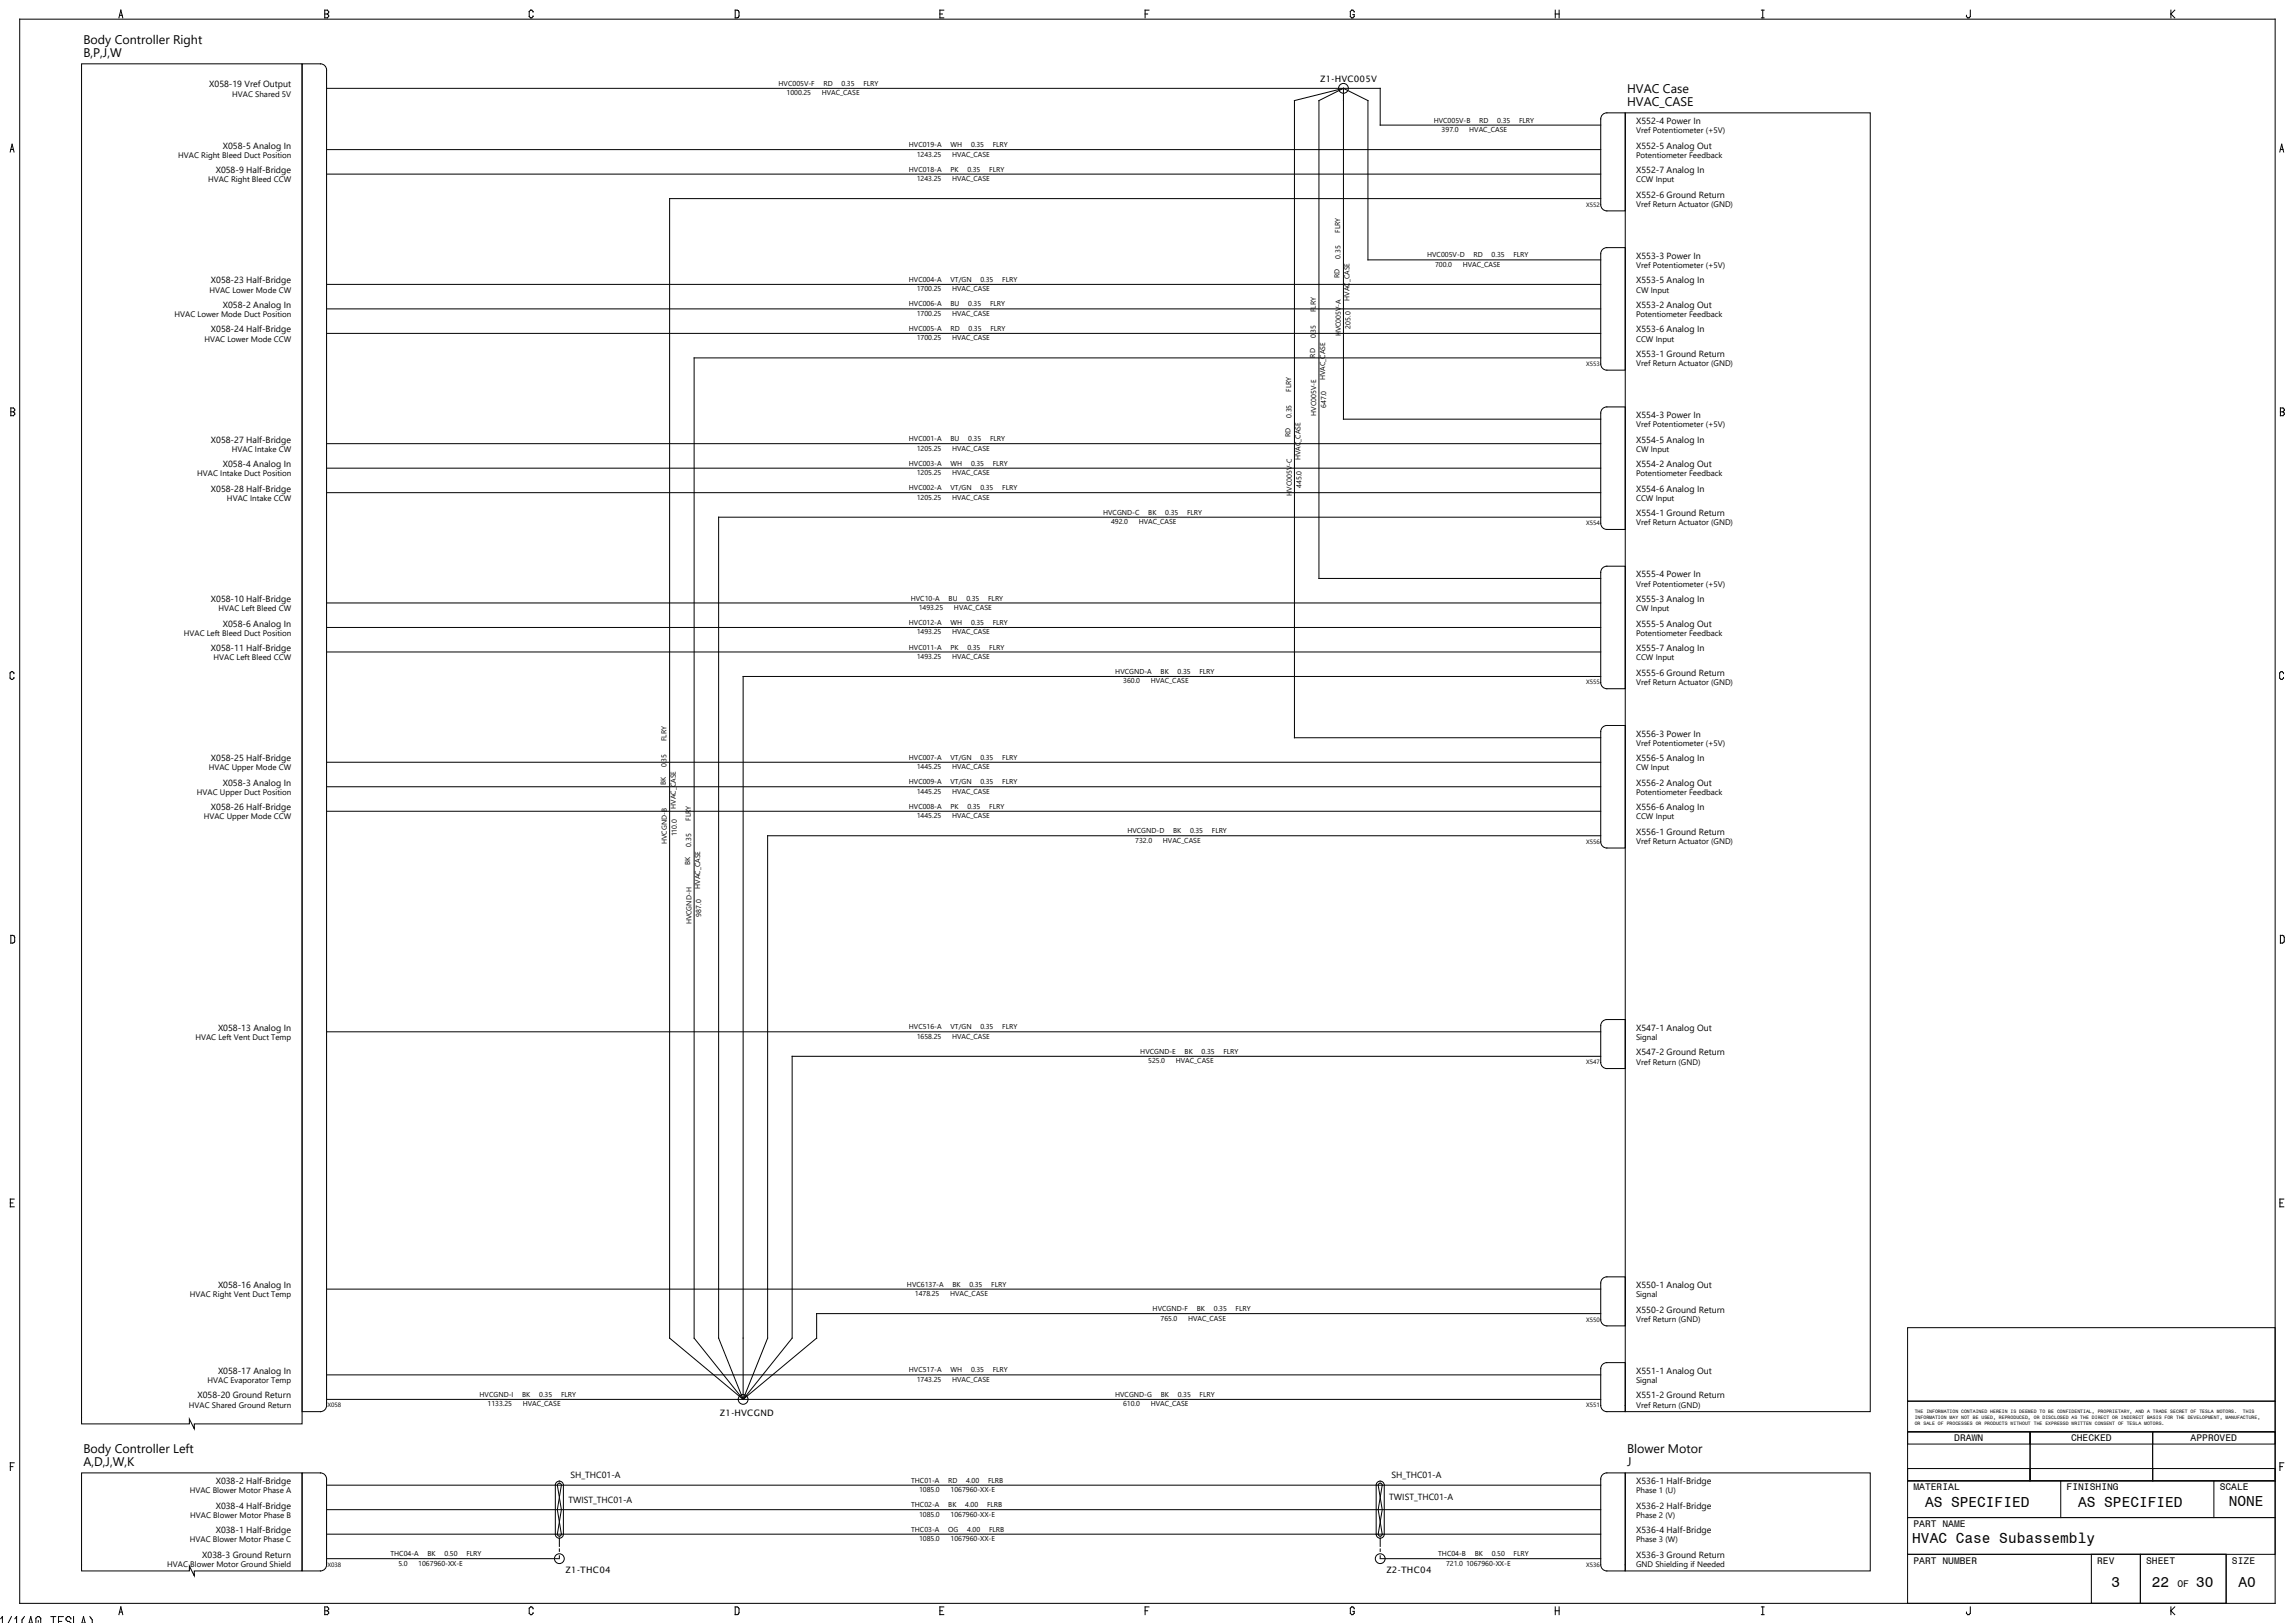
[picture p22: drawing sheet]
<svg xmlns="http://www.w3.org/2000/svg" width="1189mm" height="841mm" viewBox="0 0 1189 841" stroke-linecap="round" stroke-linejoin="round" font-family="sans-serif">
<defs><g id="words">
<g font-size="7.5">
<text x="998" y="781">AS SPECIFIED</text>
<text x="1077" y="781">AS SPECIFIED</text>
<text x="1155" y="781">NONE</text>
<text x="991" y="799">HVAC Case Subassembly</text>
<text x="1094" y="822">3</text>
<text x="1115" y="822">22</text>
<text x="1138" y="822">30</text>
<text x="1160" y="822">A0</text>
</g>
<g font-size="6.5">
<text x="43" y="23">Body Controller Right</text>
<text x="43" y="30">B,P,J,W</text>
<text x="843" y="48">HVAC Case</text>
<text x="843" y="55">HVAC_CASE</text>
<text x="43" y="753">Body Controller Left</text>
<text x="843" y="753">Blower Motor</text>
<text x="43" y="760">A,D,J,W,K</text>
<text x="843" y="760">J</text>
</g>
<g font-size="5">
<text x="1013" y="747">DRAWN</text>
<text x="1073" y="747">CHECKED</text>
<text x="1135" y="747">APPROVED</text>
<text x="992" y="772">MATERIAL</text>
<text x="1071" y="772">FINISHING</text>
<text x="1150" y="772">SCALE</text>
<text x="992" y="791">PART NAME</text>
<text x="992" y="810">PART NUMBER</text>
<text x="1087" y="810">REV</text>
<text x="1112" y="810">SHEET</text>
<text x="1157" y="810">SIZE</text>
<text x="1128" y="822">OF</text>
</g>
<g font-size="4.6">
<text x="108" y="45">X058-19 Vref Output</text>
<text x="684" y="42">Z1-HVC005V</text>
<text x="848" y="64">X552-4 Power In</text>
<text x="116" y="77">X058-5 Analog In</text>
<text x="848" y="77">X552-5 Analog Out</text>
<text x="112" y="90">X058-9 Half-Bridge</text>
<text x="848" y="90">X552-7 Analog In</text>
<text x="848" y="102">X552-6 Ground Return</text>
<text x="848" y="134">X553-3 Power In</text>
<text x="109" y="147">X058-23 Half-Bridge</text>
<text x="848" y="147">X553-5 Analog In</text>
<text x="116" y="160">X058-2 Analog In</text>
<text x="848" y="160">X553-2 Analog Out</text>
<text x="109" y="172">X058-24 Half-Bridge</text>
<text x="848" y="172">X553-6 Analog In</text>
<text x="848" y="185">X553-1 Ground Return</text>
<text x="848" y="217">X554-3 Power In</text>
<text x="109" y="229">X058-27 Half-Bridge</text>
<text x="848" y="229">X554-5 Analog In</text>
<text x="116" y="242">X058-4 Analog In</text>
<text x="848" y="242">X554-2 Analog Out</text>
<text x="109" y="255">X058-28 Half-Bridge</text>
<text x="848" y="255">X554-6 Analog In</text>
<text x="848" y="268">X554-1 Ground Return</text>
<text x="848" y="299">X555-4 Power In</text>
<text x="109" y="312">X058-10 Half-Bridge</text>
<text x="848" y="312">X555-3 Analog In</text>
<text x="116" y="325">X058-6 Analog In</text>
<text x="848" y="325">X555-5 Analog Out</text>
<text x="109" y="337">X058-11 Half-Bridge</text>
<text x="848" y="337">X555-7 Analog In</text>
<text x="848" y="350">X555-6 Ground Return</text>
<text x="848" y="382">X556-3 Power In</text>
<text x="109" y="394">X058-25 Half-Bridge</text>
<text x="848" y="394">X556-5 Analog In</text>
<text x="116" y="407">X058-3 Analog In</text>
<text x="848" y="407">X556-2 Analog Out</text>
<text x="109" y="420">X058-26 Half-Bridge</text>
<text x="848" y="420">X556-6 Analog In</text>
<text x="848" y="433">X556-1 Ground Return</text>
<text x="113" y="534">X058-13 Analog In</text>
<text x="848" y="534">X547-1 Analog Out</text>
<text x="848" y="547">X547-2 Ground Return</text>
<text x="113" y="668">X058-16 Analog In</text>
<text x="848" y="668">X550-1 Analog Out</text>
<text x="848" y="680">X550-2 Ground Return</text>
<text x="113" y="712">X058-17 Analog In</text>
<text x="848" y="712">X551-1 Analog Out</text>
<text x="102" y="725">X058-20 Ground Return</text>
<text x="848" y="725">X551-2 Ground Return</text>
<text x="373" y="734">Z1-HVCGND</text>
<text x="296" y="766">SH_THC01-A</text>
<text x="721" y="766">SH_THC01-A</text>
<text x="112" y="769">X038-2 Half-Bridge</text>
<text x="848" y="769">X536-1 Half-Bridge</text>
<text x="295" y="779">TWIST_THC01-A</text>
<text x="720" y="777">TWIST_THC01-A</text>
<text x="112" y="782">X038-4 Half-Bridge</text>
<text x="848" y="782">X536-2 Half-Bridge</text>
<text x="112" y="794">X038-1 Half-Bridge</text>
<text x="848" y="794">X536-4 Half-Bridge</text>
<text x="105" y="807">X038-3 Ground Return</text>
<text x="848" y="807">X536-3 Ground Return</text>
<text x="293" y="815">Z1-THC04</text>
<text x="718" y="815">Z2-THC04</text>
</g>
<g font-size="4.2">
<text x="120" y="50">HVAC Shared 5V</text>
<text x="848" y="69">Vref Potentiometer (+5V)</text>
<text x="92" y="82">HVAC Right Bleed Duct Position</text>
<text x="848" y="82">Potentiometer Feedback</text>
<text x="108" y="94">HVAC Right Bleed CCW</text>
<text x="848" y="94">CCW Input</text>
<text x="848" y="107">Vref Return Actuator (GND)</text>
<text x="848" y="139">Vref Potentiometer (+5V)</text>
<text x="108" y="152">HVAC Lower Mode CW</text>
<text x="848" y="152">CW Input</text>
<text x="90" y="164">HVAC Lower Mode Duct Position</text>
<text x="848" y="164">Potentiometer Feedback</text>
<text x="106" y="177">HVAC Lower Mode CCW</text>
<text x="848" y="177">CCW Input</text>
<text x="848" y="190">Vref Return Actuator (GND)</text>
<text x="848" y="221">Vref Potentiometer (+5V)</text>
<text x="120" y="234">HVAC Intake CW</text>
<text x="848" y="234">CW Input</text>
<text x="102" y="247">HVAC Intake Duct Position</text>
<text x="848" y="247">Potentiometer Feedback</text>
<text x="118" y="260">HVAC Intake CCW</text>
<text x="848" y="260">CCW Input</text>
<text x="848" y="272">Vref Return Actuator (GND)</text>
<text x="848" y="304">Vref Potentiometer (+5V)</text>
<text x="113" y="317">HVAC Left Bleed CW</text>
<text x="848" y="317">CW Input</text>
<text x="95" y="329">HVAC Left Bleed Duct Position</text>
<text x="848" y="329">Potentiometer Feedback</text>
<text x="111" y="342">HVAC Left Bleed CCW</text>
<text x="848" y="342">CCW Input</text>
<text x="848" y="355">Vref Return Actuator (GND)</text>
<text x="848" y="387">Vref Potentiometer (+5V)</text>
<text x="108" y="399">HVAC Upper Mode CW</text>
<text x="848" y="399">CW Input</text>
<text x="102" y="412">HVAC Upper Duct Position</text>
<text x="848" y="412">Potentiometer Feedback</text>
<text x="106" y="425">HVAC Upper Mode CCW</text>
<text x="848" y="425">CCW Input</text>
<text x="848" y="437">Vref Return Actuator (GND)</text>
<text x="101" y="539">HVAC Left Vent Duct Temp</text>
<text x="848" y="539">Signal</text>
<text x="848" y="552">Vref Return (GND)</text>
<text x="98" y="672">HVAC Right Vent Duct Temp</text>
<text x="848" y="672">Signal</text>
<text x="848" y="685">Vref Return (GND)</text>
<text x="108" y="717">HVAC Evaporator Temp</text>
<text x="848" y="717">Signal</text>
<text x="98" y="729">HVAC Shared Ground Return</text>
<text x="848" y="729">Vref Return (GND)</text>
<text x="98" y="774">HVAC Blower Motor Phase A</text>
<text x="848" y="774">Phase 1 (U)</text>
<text x="99" y="787">HVAC Blower Motor Phase B</text>
<text x="848" y="787">Phase 2 (V)</text>
<text x="98" y="799">HVAC Blower Motor Phase C</text>
<text x="848" y="799">Phase 3 (W)</text>
<text x="87" y="812">HVAC Blower Motor Ground Shield</text>
<text x="848" y="812">GND Shielding if Needed</text>
</g>
<g font-size="3.7">
<text x="404" y="45">HVC005V-F</text>
<text x="427" y="45">RD</text>
<text x="436" y="45">0.35</text>
<text x="447" y="45">FLRY</text>
<text x="408" y="49">1000.25</text>
<text x="426" y="49">HVAC_CASE</text>
<text x="743" y="64">HVC005V-B</text>
<text x="767" y="64">RD</text>
<text x="776" y="64">0.35</text>
<text x="787" y="64">FLRY</text>
<text x="747" y="68">397.0</text>
<text x="761" y="68">HVAC_CASE</text>
<text x="471" y="76">HVC019-A</text>
<text x="493" y="76">WH</text>
<text x="503" y="76">0.35</text>
<text x="515" y="76">FLRY</text>
<text x="475" y="81">1243.25</text>
<text x="493" y="81">HVAC_CASE</text>
<text x="471" y="89">HVC018-A</text>
<text x="493" y="89">PK</text>
<text x="501" y="89">0.35</text>
<text x="513" y="89">FLRY</text>
<text x="475" y="94">1243.25</text>
<text x="493" y="94">HVAC_CASE</text>
<text x="695" y="121" transform="rotate(-90 695 121)">FLRY</text>
<text x="695" y="134" transform="rotate(-90 695 134)">0.35</text>
<text x="740" y="133">HVC005V-D</text>
<text x="764" y="133">RD</text>
<text x="773" y="133">0.35</text>
<text x="784" y="133">FLRY</text>
<text x="744" y="138">700.0</text>
<text x="758" y="138">HVAC_CASE</text>
<text x="471" y="146">HVC004-A</text>
<text x="493" y="146">VT/GN</text>
<text x="508" y="146">0.35</text>
<text x="519" y="146">FLRY</text>
<text x="694" y="144" transform="rotate(-90 694 144)">RD</text>
<text x="475" y="151">1700.25</text>
<text x="493" y="151">HVAC_CASE</text>
<text x="699" y="156" transform="rotate(-90 699 156)">HVAC_CASE</text>
<text x="471" y="159">HVC006-A</text>
<text x="493" y="159">BU</text>
<text x="502" y="159">0.35</text>
<text x="513" y="159">FLRY</text>
<text x="682" y="162" transform="rotate(-90 682 162)">FLRY</text>
<text x="475" y="164">1700.25</text>
<text x="493" y="164">HVAC_CASE</text>
<text x="471" y="171">HVC005-A</text>
<text x="493" y="171">RD</text>
<text x="502" y="171">0.35</text>
<text x="513" y="171">FLRY</text>
<text x="700" y="170" transform="rotate(-90 700 170)">205.0</text>
<text x="475" y="176">1700.25</text>
<text x="493" y="176">HVAC_CASE</text>
<text x="682" y="175" transform="rotate(-90 682 175)">0.35</text>
<text x="695" y="174" transform="rotate(-90 695 174)">HVC005V-A</text>
<text x="682" y="185" transform="rotate(-90 682 185)">RD</text>
<text x="687" y="197" transform="rotate(-90 687 197)">HVAC_CASE</text>
<text x="669" y="203" transform="rotate(-90 669 203)">FLRY</text>
<text x="682" y="215" transform="rotate(-90 682 215)">HVC005V-E</text>
<text x="687" y="211" transform="rotate(-90 687 211)">647.0</text>
<text x="669" y="217" transform="rotate(-90 669 217)">0.35</text>
<text x="669" y="227" transform="rotate(-90 669 227)">RD</text>
<text x="471" y="229">HVC001-A</text>
<text x="475" y="234">1205.25</text>
<text x="493" y="229">BU</text>
<text x="493" y="234">HVAC_CASE</text>
<text x="502" y="229">0.35</text>
<text x="513" y="229">FLRY</text>
<text x="674" y="238" transform="rotate(-90 674 238)">HVAC_CASE</text>
<text x="471" y="241">HVC003-A</text>
<text x="493" y="241">WH</text>
<text x="503" y="241">0.35</text>
<text x="515" y="241">FLRY</text>
<text x="475" y="246">1205.25</text>
<text x="493" y="246">HVAC_CASE</text>
<text x="471" y="254">HVC002-A</text>
<text x="493" y="254">VT/GN</text>
<text x="508" y="254">0.35</text>
<text x="519" y="254">FLRY</text>
<text x="669" y="257" transform="rotate(-90 669 257)">HVC005V-C</text>
<text x="675" y="253" transform="rotate(-90 675 253)">445.0</text>
<text x="475" y="259">1205.25</text>
<text x="493" y="259">HVAC_CASE</text>
<text x="572" y="267">HVCGND-C</text>
<text x="595" y="267">BK</text>
<text x="604" y="267">0.35</text>
<text x="615" y="267">FLRY</text>
<text x="576" y="272">492.0</text>
<text x="590" y="272">HVAC_CASE</text>
<text x="472" y="311">HVC10-A</text>
<text x="492" y="311">BU</text>
<text x="501" y="311">0.35</text>
<text x="512" y="311">FLRY</text>
<text x="476" y="316">1493.25</text>
<text x="494" y="316">HVAC_CASE</text>
<text x="471" y="324">HVC012-A</text>
<text x="493" y="324">WH</text>
<text x="503" y="324">0.35</text>
<text x="515" y="324">FLRY</text>
<text x="475" y="329">1493.25</text>
<text x="493" y="329">HVAC_CASE</text>
<text x="471" y="337">HVC011-A</text>
<text x="475" y="341">1493.25</text>
<text x="493" y="337">PK</text>
<text x="493" y="341">HVAC_CASE</text>
<text x="501" y="337">0.35</text>
<text x="513" y="337">FLRY</text>
<text x="578" y="349">HVCGND-A</text>
<text x="602" y="349">BK</text>
<text x="610" y="349">0.35</text>
<text x="622" y="349">FLRY</text>
<text x="582" y="354">360.0</text>
<text x="596" y="354">HVAC_CASE</text>
<text x="345" y="384" transform="rotate(-90 345 384)">FLRY</text>
<text x="471" y="394">HVC007-A</text>
<text x="493" y="394">VT/GN</text>
<text x="508" y="394">0.35</text>
<text x="519" y="394">FLRY</text>
<text x="345" y="397" transform="rotate(-90 345 397)">0.35</text>
<text x="475" y="399">1445.25</text>
<text x="493" y="399">HVAC_CASE</text>
<text x="345" y="407" transform="rotate(-90 345 407)">BK</text>
<text x="471" y="406">HVC009-A</text>
<text x="493" y="406">VT/GN</text>
<text x="508" y="406">0.35</text>
<text x="519" y="406">FLRY</text>
<text x="475" y="411">1445.25</text>
<text x="493" y="411">HVAC_CASE</text>
<text x="350" y="419" transform="rotate(-90 350 419)">HVAC_CASE</text>
<text x="471" y="419">HVC008-A</text>
<text x="493" y="419">PK</text>
<text x="501" y="419">0.35</text>
<text x="513" y="419">FLRY</text>
<text x="358" y="425" transform="rotate(-90 358 425)">FLRY</text>
<text x="475" y="424">1445.25</text>
<text x="493" y="424">HVAC_CASE</text>
<text x="584" y="432">HVCGND-D</text>
<text x="608" y="432">BK</text>
<text x="617" y="432">0.35</text>
<text x="628" y="432">FLRY</text>
<text x="346" y="437" transform="rotate(-90 346 437)">HVCGND-B</text>
<text x="351" y="433" transform="rotate(-90 351 433)">110.0</text>
<text x="588" y="437">732.0</text>
<text x="603" y="437">HVAC_CASE</text>
<text x="358" y="439" transform="rotate(-90 358 439)">0.35</text>
<text x="358" y="448" transform="rotate(-90 358 448)">BK</text>
<text x="363" y="461" transform="rotate(-90 363 461)">HVAC_CASE</text>
<text x="358" y="479" transform="rotate(-90 358 479)">HVCGND-H</text>
<text x="363" y="475" transform="rotate(-90 363 475)">987.0</text>
<text x="471" y="533">HVC516-A</text>
<text x="493" y="533">VT/GN</text>
<text x="508" y="533">0.35</text>
<text x="519" y="533">FLRY</text>
<text x="475" y="538">1658.25</text>
<text x="493" y="538">HVAC_CASE</text>
<text x="591" y="546">HVCGND-E</text>
<text x="595" y="551">525.0</text>
<text x="609" y="551">HVAC_CASE</text>
<text x="614" y="546">BK</text>
<text x="623" y="546">0.35</text>
<text x="634" y="546">FLRY</text>
<text x="470" y="667">HVC6137-A</text>
<text x="474" y="672">1478.25</text>
<text x="492" y="672">HVAC_CASE</text>
<text x="494" y="667">BK</text>
<text x="502" y="667">0.35</text>
<text x="514" y="667">FLRY</text>
<text x="597" y="679">HVCGND-F</text>
<text x="620" y="679">BK</text>
<text x="629" y="679">0.35</text>
<text x="640" y="679">FLRY</text>
<text x="601" y="684">765.0</text>
<text x="616" y="684">HVAC_CASE</text>
<text x="471" y="711">HVC517-A</text>
<text x="493" y="711">WH</text>
<text x="503" y="711">0.35</text>
<text x="515" y="711">FLRY</text>
<text x="475" y="716">1743.25</text>
<text x="493" y="716">HVAC_CASE</text>
<text x="249" y="724">HVCGND-I</text>
<text x="271" y="724">BK</text>
<text x="279" y="724">0.35</text>
<text x="291" y="724">FLRY</text>
<text x="578" y="724">HVCGND-G</text>
<text x="602" y="724">BK</text>
<text x="610" y="724">0.35</text>
<text x="622" y="724">FLRY</text>
<text x="253" y="729">1133.25</text>
<text x="271" y="729">HVAC_CASE</text>
<text x="582" y="729">610.0</text>
<text x="596" y="729">HVAC_CASE</text>
<text x="472" y="768">THC01-A</text>
<text x="476" y="773">1085.0</text>
<text x="491" y="768">RD</text>
<text x="493" y="773">1067960-XX-E</text>
<text x="501" y="768">4.00</text>
<text x="512" y="768">FLRB</text>
<text x="472" y="781">THC02-A</text>
<text x="476" y="786">1085.0</text>
<text x="491" y="781">BK</text>
<text x="493" y="786">1067960-XX-E</text>
<text x="500" y="781">4.00</text>
<text x="512" y="781">FLRB</text>
<text x="472" y="794">THC03-A</text>
<text x="491" y="794">OG</text>
<text x="501" y="794">4.00</text>
<text x="513" y="794">FLRB</text>
<text x="476" y="799">1085.0</text>
<text x="493" y="799">1067960-XX-E</text>
<text x="202" y="806">THC04-A</text>
<text x="222" y="806">BK</text>
<text x="230" y="806">0.50</text>
<text x="242" y="806">FLRY</text>
<text x="745" y="806">THC04-B</text>
<text x="764" y="806">BK</text>
<text x="773" y="806">0.50</text>
<text x="784" y="806">FLRY</text>
<text x="206" y="811">5.0</text>
<text x="217" y="811">1067960-XX-E</text>
<text x="749" y="811">721.0</text>
<text x="760" y="811">1067960-XX-E</text>
</g>
<g font-size="3.2">
<text x="822" y="107">X552</text>
<text x="822" y="190">X553</text>
<text x="822" y="272">X554</text>
<text x="822" y="355">X555</text>
<text x="822" y="437">X556</text>
<text x="822" y="551">X547</text>
<text x="822" y="685">X550</text>
<text x="170" y="729">X058</text>
<text x="822" y="729">X551</text>
<text x="170" y="812">X038</text>
<text x="822" y="812">X536</text>
</g>
<g font-size="2.5">
<text x="992" y="732">THE INFORMATION CONTAINED HEREIN IS DEEMED TO BE CONFIDENTIAL, PROPRIETARY, AND A TRADE SECRET OF TESLA MOTORS.</text>
<text x="992" y="736">INFORMATION MAY NOT BE USED, REPRODUCED, OR DISCLOSED AS THE DIRECT OR INDIRECT BASIS FOR THE DEVELOPMENT, MANUFACTURE,</text>
<text x="1162" y="732">THIS</text>
<text x="992" y="739">OR SALE OF PROCESSES OR PRODUCTS WITHOUT THE EXPRESSD WRITTEN CONSENT OF TESLA MOTORS.</text>
</g>
</g></defs>
<g fill="none" stroke="#000" stroke-width=".52">
<path d="M10 10h1169v821h-1169zM62 9l1-4 1 4M62 8h1M168 5h2v1v1v2h-2zM168 7h2M276 6v-1l-2 1v3h2v-1M381 5l2 1v2l-1 1h-1zM487 7h1M489 5h-2v4h2M593 7h2M595 5h-2v4M702 6l-1-1-1 1v3h2v-1h-1"/>
<path d="M806 7h2M806 5v4M808 5v4M913 9h1M913 5h1M914 5v4M1021 5v4h-1l-1-1M1125 5v4M1127 5l-2 2 2 2M42 33h115v705h-56v2l-3-5v3h-56zM157 33h9a3 3 0 0 1 3 3v692a3 3 0 0 1-3 3h-9zM169 46h546v19h115"/>
<path d="M696 46l-25 6v330h159M696 46l-12 6v248h146M696 46v171h134M696 46l13 6v83h121M831 59l2-1h9v51h-9a3 3 0 0 1-3-3v-44zM842 58h127v673h-127zM5 79l1-4 1 4M6 77h1M169 78h661M1181 79l1-4 1 4M1182 77h1M169 90h661"/>
<path d="M830 103h-483v590l38 32M831 129l2-1h9v64h-9a3 3 0 0 1-3-3v-58zM169 147h661M169 173h661M169 160h661M830 185h-470v508l25 32M6 211h1l1 1-1 1 1 2h-1h-1zM6 213h1M831 212l2-1h9v63h-9a3 3 0 0 1-3-3v-57zM1182 211h1l1 1-1 1 1 2h-1h-1zM1182 213h1M169 230h661"/>
<path d="M169 243h661M169 255h661M830 268h-458v425l13 32M831 294l2-1h9v64h-9a3 3 0 0 1-3-3v-57zM169 312h661M169 338h661M169 325h661M7 349v-1l-2 1v2l2 1v-1M830 351h-445v374M1183 349v-1l-2 1v2l2 1v-1M831 377l2-1h9v63h-9a3 3 0 0 1-3-3v-57zM169 395h661"/>
<path d="M169 408h661M169 420h661M830 433h-432v260l-13 32M6 485h1l1 1v2l-1 1h-1zM1182 485h2v1v2l-1 1h-1zM169 535h661M831 529l2-1h9v26h-9a3 3 0 0 1-3-3v-20zM830 547h-419v146l-26 32M5 623h2M7 621h-2v4h2M1182 623h1M1184 621h-2v4h2"/>
<path d="M169 668h661M831 663l2-1h9v25h-9a3 3 0 0 1-3-3v-19zM830 681h-407v12l-38 32M989 688h190v38h-190zM169 712h661M831 707l2-1h9v25h-9a3 3 0 0 1-3-3v-19zM169 725h661M989 726h190v16h-190zM5 760h2M7 758h-2v4M989 742h63v25h-63zM989 742h63v6h-63z"/>
<path d="M1052 742h64v25h-64zM1052 742h64v6h-64zM1116 742h63v25h-63zM1116 742h63v6h-63zM1182 760h1M1184 758h-2v4M42 763h115v51h-56v3l-3-5v2h-56zM157 763h9a3 3 0 0 1 3 3v45a3 3 0 0 1-3 3h-9zM169 770h661M288 768a2.1 2.1 0 0 1 3 0 2.1 2.1 0 0 1 1 2v25a2.1 2.1 0 0 1-2 2 2.1 2.1 0 0 1-2-2v-25zM289 769h1h1a45 45 0 0 0 0 27 1 1 0 0 1-1 0 1 1 0 0 1-1-1l2-13-2-12zM714 768a2.1 2.1 0 0 1 2 0 2.1 2.1 0 0 1 1 2v25a2.1 2.1 0 0 1-2 2 2.1 2.1 0 0 1-2-2v-25z"/>
<path d="M715 769h1a45 45 0 0 0 0 27 1 1 0 0 1-1 0 1 1 0 0 1-1-1l2-13-2-12zM831 764l2-1h9v51h-9a3 3 0 0 1-3-3v-45zM842 763h127v51h-127zM989 767h190v19h-190zM989 761h63v6h-63zM1052 761h64v6h-64zM1068 767v19M1116 761h63v6h-63zM1147 767v19M169 795h661M169 782h661M290 797v4"/>
<path d="M715 797v4M989 786h190v19h-190zM169 808h121M715 808h115M989 805h165v26h-165zM1084 805h25v26h-25zM1109 805h45v26h-45zM0 839l1-1v3M6 838l-2 3M8 839l1-1v3M13 838l-2 1v2M16 838l1 3h-2z"/>
<path d="M20 840v1M26 838h3M28 838v3M33 838h-3v3M37 839l-1-1-2 1 3 2M38 838v3M43 838l1 3h-2zM47 838l1 1v2M62 837l1-4 1 4M62 835h1M168 833h2v2v1v1h-2zM168 835h2"/>
<path d="M276 834v-1h-2v3l2 1v-1M381 833h2v1v2l-1 1h-1zM487 835h1M489 833h-2v4h2M593 835h2M595 833h-2v4M702 834l-1-1h-1v3v1l2-1v-1h-1M806 835h2M806 833v4M808 833v4M913 837h1M913 833h1"/>
<path d="M914 833v4M1021 833v3l-1 1-1-2M1125 833v4M1127 833l-2 2 2 2M11 841h.1M19 841v-2v-1l2 1v2M30 840h2M37 841h.1M48 841h.1"/>
<circle cx="696" cy="46" r="2.5"/>
<circle cx="385" cy="725" r="2.5"/>
<circle cx="290" cy="808" r="2.5"/>
<circle cx="715" cy="808" r="2.5"/>
</g>
<path d="M290 808v-7M715 808v-7" fill="none" stroke="#000" stroke-width=".52" stroke-dasharray="1.8 1.8" stroke-linecap="butt"/>
<use href="#words"/>
</svg>
